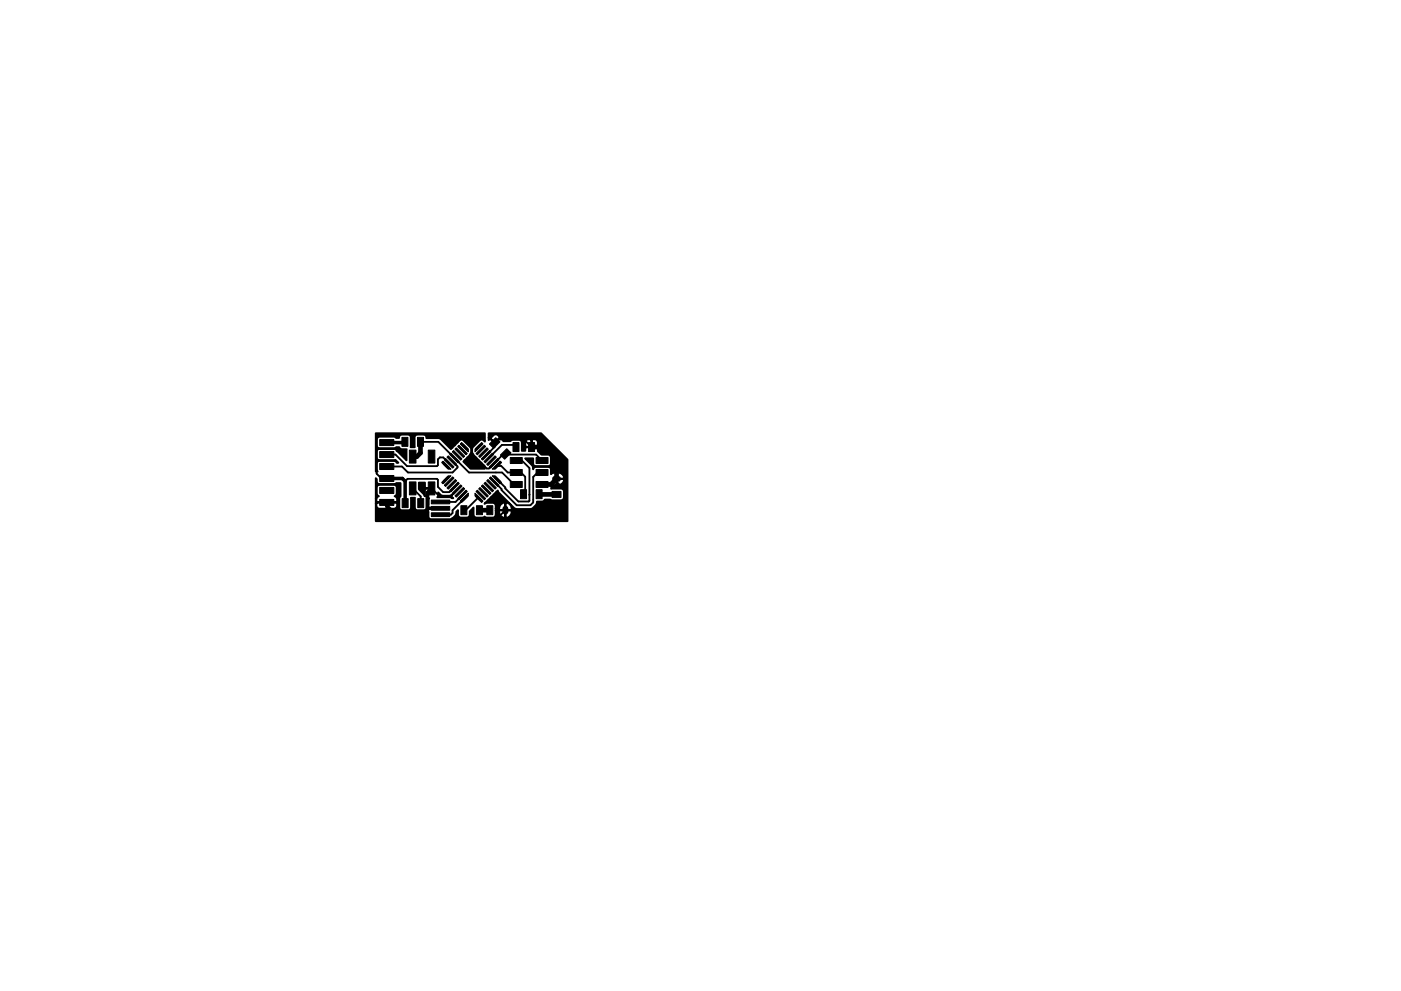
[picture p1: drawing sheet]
<svg xmlns="http://www.w3.org/2000/svg" width="297mm" height="210mm" viewBox="0 0 297 210" stroke-linecap="round" stroke-linejoin="round" font-family="sans-serif">
<g fill="#000" stroke="#000" stroke-width=".21">
<path d="M80.5 98.3h3v1.3h-3zM80.5 95.8h3v1.3h-3zM80.5 93.3h3v1.2h-3zM85.2 92.8h1.3v1.9h-1.3zM86.8 95.5h1.4v2.7h-1.4zM88.5 92.8h1.3v1.9h-1.3zM90.8 95.5h1.4v2.7h-1.4zM93.6 98.1l.3-.3 1.4 1.4-.3 .3zM94 97.9l1.6 1.6h-.5l-1.1-1zM94.2 97.6l.3-.3 1.8 1.7-.3 .3zM95.1 96.7l1.7 1.8-.3 .3-1.7-1.8zM95.3 96.4l.3-.3 1.8 1.8-.3 .3z"/>
<path d="M97.7 94.2h.5l1.1 1.1v.6zM96.2 95.6l1.8 1.7-.3 .3-1.8-1.7zM96.7 95l1.8 1.8-.3 .3-1.7-1.8zM97.3 94.5l1.8 1.7-.3 .3-1.8-1.8zM97.6 94.2l.3-.3 1.3 1.3-.3 .3zM100.7 95.3l1.1-1.1h.5l-1.6 1.7zM100.8 95.2l1.3-1.3 .3 .3-1.3 1.3zM102.7 94.5l.3 .2-1.8 1.8-.3-.3zM101.5 96.8l1.8-1.8 .2 .3-1.7 1.8zM102.1 97.3l1.7-1.7 .3 .3-1.8 1.7zM102.6 97.9l1.8-1.8 .3 .3-1.8 1.8zM103.2 98.5l1.7-1.8 .3 .3-1.7 1.8z"/>
<path d="M103.7 99l1.8-1.7 .3 .3-1.8 1.7zM104.7 99.2l1.4-1.4 .3 .3-1.4 1.4zM105.1 92.9l.9 .9-1.3 1.3-.9-.9zM106 97.9v.6l-1 1h-.6zM108.2 97.1h2.5v1.2h-2.5zM106.1 96.5l1.3-1.3 .9 .9-1.3 1.3zM108.8 93.9h1.2v1.9h-1.2zM112.1 93.9h1.2v1.9h-1.2zM113.7 97.1h2.5v1.2h-2.5zM80.5 106h3v1.2h-3zM80.5 103.4h3v1.3h-3zM80.5 100.9h3v1.3h-3z"/>
<path d="M85.3 105.8h1.2v1.9h-1.2zM86.8 102.2h1.4v2.8h-1.4zM88.6 105.8h1.2v1.9h-1.2zM90.8 102.2h1.4v2.8h-1.4zM93.6 102.4l1.4-1.4 .3 .3-1.4 1.4zM95.1 101h.5l-1.6 1.6v-.6zM96 101.2l.3 .3-1.8 1.7-.3-.3zM94.8 103.5l1.7-1.8 .3 .3-1.7 1.8zM91.4 107.4h4v.8h-4zM91.4 106.1h4v.8h-4zM91.4 108.8h4v.8h-4zM95.3 104.1l1.8-1.8 .3 .3-1.8 1.7z"/>
<path d="M95.9 104.6l1.8-1.7 .2 .2-1.7 1.8zM96.5 105.2l1.7-1.8 .3 .3-1.8 1.8zM98.8 104l.3 .3-1.8 1.7-.3-.2zM97.7 107.3h1.3v1.9h-1.3zM97.6 106.3l1.3-1.3 .3 .3-1.3 1.3zM97.7 106.3l1.6-1.7v.6l-1.1 1.1zM101 107.3h1.3v1.9h-1.3zM100.7 104.6l1.6 1.7h-.5l-1.1-1.1zM100.8 105.3l.3-.3 1.3 1.3-.3 .3zM101.2 104l1.8 1.8-.3 .2-1.8-1.7zM103.2 107.3h1.3v1.9h-1.3zM101.5 103.7l.3-.3 1.7 1.8-.2 .3z"/>
<path d="M102.1 103.1l.2-.2 1.8 1.7-.3 .3zM104.4 101h.6l1 1v.6zM102.6 102.6l.3-.3 1.8 1.8-.3 .2zM103.2 102l.3-.3 1.7 1.8-.2 .3zM103.7 101.5l.3-.3 1.8 1.7-.3 .3zM105 101l1.4 1.4-.3 .3-1.4-1.4zM108.2 99.6h2.5v1.3h-2.5zM108.2 102.2h2.5v1.2h-2.5zM110.4 103.9h1.2v1.9h-1.2zM113.7 99.6h2.5v1.3h-2.5zM113.7 102.2h2.5v1.2h-2.5zM113.7 103.9h1.2v1.9h-1.2z"/>
<path d="M117 104.3h2v1.2h-2z"/>
</g>
<path d="M107.2 107.9v.7M117.7 101.6h.6" fill="none" stroke="#000" stroke-width="1.3"/>
<g fill="none" stroke="#000" stroke-width=".39">
<path d="M82 96.4h1.8l2.5 2.5h6.4l.1-.2v-1.3l.5-.4h.7l1.2 1.3M89.2 93.7h3.7l6.5 6.5h7l2.6 2.6h.5M95.8 97.7l1.2 1.2v.3l-1 1h-9.5l-1.3-1.2h-3.2M105.3 98.9h1l1.4 1.3h2.8l.9 .9v3.4l-.4 .3M105.3 98.9h.1M109.4 94.8l-.5-.4h-2.5l-2.8 2.8M109.5 97.7h1.2l1.5 1.6v6.9l-.1 .2h-2.2l-4.6-4.8M112.7 94.8l-1.6-1.6h-5.5l-.7 .8v.8l-1.8 1.8M114.9 97.7l-1.2-1.3h-6.3l-.6-.1-3.1 3.1h-.5l-3.2-3.2v-1.1l-2.9-3h-16.7l-.6 .6v7.8l1.1 1h1.1M85.9 102.1l.5-.5h6.3l.1 .2v1.5l1.2 1.1h1.3l1.1-1.1M87.5 103.6l1.7 1.7v1.4M91.5 103.6l1.6 1.6h2.5l1.3-1.3"/>
<path d="M98.1 105l-1.5 1.5h-3.2M98.6 105.6l-2.6 2.7v.5l-.4 .4h-2.2M101.4 105.6l-2.7 2.6h-.4M114.9 100.2h-.9l-.9 1v5.4l-.6 .6h-3l-3.2-3.2v-.2l-1.5-1.6M118 101.6v.6l1.6 1.6v2.2l-2.2 2.2h-10.2l-2 2h-14.2l-.8-.8v-.9"/>
</g>
<path d="M89.2 93.7v2.4l-.8 .8h-.9M112.7 94.8h2.9l2.4 2.4v4.4l-1.2 1.2h-1.9M101.7 108.2h2.1M114.3 104.8l3.7 .1" fill="none" stroke="#000" stroke-width="1"/>
<path d="M85.8 93.7l-.1 .2h-3.7M82 106.6v.7l1.2 1.2h7l.6-.7M82 101.5h3.3l.6 .6v4.6M91.5 103.6l-.8 .9v3.3h2.7" fill="none" stroke="#000" stroke-width=".75"/>
<path d="M79.7 91.9h23.1v1.8a.73 .73 0 0 0-1.1-.2l-1.4 1.3a1.22 1.22 0 0 0 0 1.5l.2 .4 2.1 2 .2 .3v.5h-3l-1.6-1.6 .9-.9a1.68 1.68 0 0 0 .6-2.2l-1.4-1.3a.81 .81 0 0 0-1.3 .4l-1.4 1.4-2.4-2.3h-2.8v-.2a.61 .61 0 0 0-.6-.6h-1.3a.61 .61 0 0 0-.6 .6v2.1h-.8v-2.1a.61 .61 0 0 0-.6-.6h-1.3a.63 .63 0 0 0-.6 .7h-.6l-.5-.2h-3a.61 .61 0 0 0-.6 .6v1.2a.61 .61 0 0 0 .6 .6h3l.5-.2h.6l.4 .4h1.2v2.4l-2.5-2.5h-3.2a.61 .61 0 0 0-.6 .6v1.3a.61 .61 0 0 0 .6 .6h3l.3-.1 .7 .6h-.4l-.2-.3-.4-.2h-3a.61 .61 0 0 0-.6 .6v1.3l.2 .4h-.4zM79.7 101.4l.2 .3v.5a.61 .61 0 0 0 .6 .6h3l.5-.3h.9v2.8l-.2 .5v2.1l.3 .4h1.5a.61 .61 0 0 0 .6-.6v-2.1h.9v2.1l.1 .4 .5 .2h1.2a.61 .61 0 0 0 .6-.6v-2.1l.6 .1-.3 1.6 .2 .5h2.6l-.1 .1h-2.5l-.2 .5 .3 1.6 .4 .2h4a2.25 2.25 0 0 0 1.3-1.4v-.2l.4-.4v1l.2 .4 .4 .2h1.3a.61 .61 0 0 0 .6-.6v-.7l.8-.8v1.7l.6 .4h1.3l.4-.2 .5 .2h1.5l.3-.4 .1-1.1h.7v.3a1.33 1.33 0 0 0 1.1 1.3l.2-.2v-1.4l.1 1.4 .4 .1a1.4 1.4 0 0 0 .9-1.5h-3.4v-.4h.7v.3h1.3l.1-1.4v1.4h1.3a1.39 1.39 0 0 0-1.1-1.6l-.2 .2-.5-.1-.5 .3-.4 .9h-.7v-.8l-.4-.4h-1.5l-.5 .2 2.8-2.8 .3 .4 3.4 3.4h3.6a1.83 1.83 0 0 0 1-1.5h1.4l.3-.4 3.7 .1 .3-.3 .1-1.5a.61 .61 0 0 0-.6-.6h-2.2l.1-.7-.2-.2-1.8 .1-.1-.2h1.9l.1-.1 .3 .2 .8 .1 .2-1.3v1.3h.3a1.33 1.33 0 0 0 1.2-1l-.1-.3h-1.6v-1.3l.2 1.2h1.4l.1-.4a1.97 1.97 0 0 0-2.8-.5v-1.2l-.4-.4h-2.7a.6 .6 0 0 0-.7 .6l-.2-.9-1.5-1.5h1.7l.1 1.4 .3 .3 2.8 .1a.61 .61 0 0 0 .6-.7v-1.2l-.2-.5-.4-.1h-1.4l-.8-.7v-.7l-.1-.2h-2.4l-.1 .2v.6h-.8v-1.9h.8v.8l.1 .2h1.2l.1-1.4v1.4h1.1l.1-.2v-.8l-.3-.5-.8-.1-.2 .2-.2-.2h-.6l-.4 .3-.1 .3h-.8l-.1-.3-.5-.2h-1.2l-.6 .3h-1.5l-.5-.6h-.2l-1.1 1.1-.9-.9-.4 .2v-.5h.5v.2l.8 .8 1-1v-.2l-.7-.5a1.22 1.22 0 0 0-1.1 .7h-.5v-1h11.1l5.6 5.6v13.1h-40.6v-3.8h.1l.1 .8 .5 .3h1.4l.2-.1v-1.2v1.2l.2 .1h1.4l.5-.3 .1-.2v-.6l-.2-.2h-4l-.3 .2v-1h.1v.6l.2 .1h4l.2-.1v-.6l-.5-.5 .4-.4v-1.5a.61 .61 0 0 0-.6-.6h-3l-.4 .2-.2 .4v1.3l.2 .4 .2 .2-.6 .5zM88.8 102.4h1.3v1l.2 .2h1.3l-.1 .1h-1.2l-.2 .1 .1 1.5-1.4-1.5zM92.9 104.5l.5 .5 .6 .2h1.5l.5-.4-.3 .6 .4 .3-.7-.2h-2.7l.2-.4z" fill="#000" stroke="#000" stroke-width=".4"/>
</svg>
